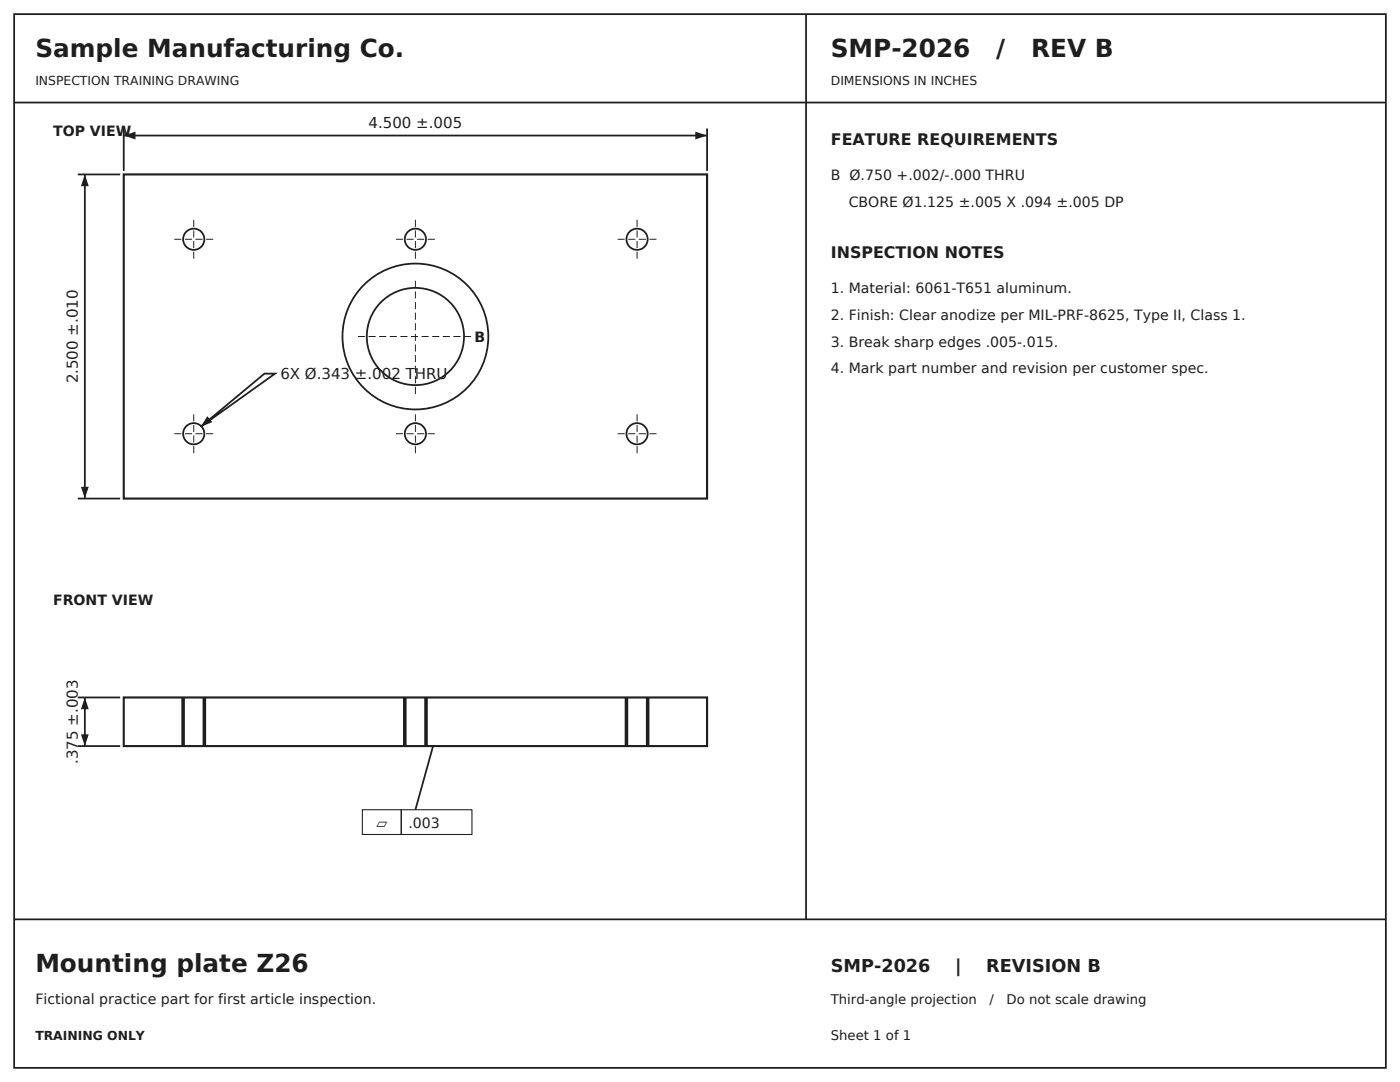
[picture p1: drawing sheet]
<svg xmlns="http://www.w3.org/2000/svg" width="279mm" height="216mm" viewBox="0 0 279 216" stroke-linecap="round" stroke-linejoin="round" font-family="sans-serif">
<defs><g id="words">
<g font-size="4.9" fill="#1a1f24">
<text x="7.1" y="11.3">Sample Manufacturing Co.</text>
<text x="165.8" y="11.3">SMP-2026</text>
<text x="198.8" y="11.3">/</text>
<text x="205.8" y="11.3">REV B</text>
<text x="7.1" y="194">Mounting plate Z26</text>
</g>
<g font-size="3.5" fill="#1a1f24">
<text x="165.8" y="194">SMP-2026</text>
<text x="190.6" y="194">|</text>
<text x="196.8" y="194">REVISION B</text>
</g>
<g font-size="3.2" fill="#1a1f24">
<text x="165.8" y="28.9">FEATURE REQUIREMENTS</text>
<text x="165.8" y="51.5">INSPECTION NOTES</text>
</g>
<g font-size="3" fill="#1a1f24">
<text x="73.5" y="25.6">4.500 ±.005</text>
<text x="15.5" y="76.5" transform="rotate(-90 15.5 76.5)">2.500 ±.010</text>
<text x="56" y="75.6">6X Ø.343 ±.002 THRU</text>
<text x="15.5" y="152.4" transform="rotate(-90 15.5 152.4)">.375 ±.003</text>
</g>
<g font-size="2.8" fill="#1a1f24">
<text x="10.6" y="27.2">TOP VIEW</text>
<text x="165.8" y="36">B Ø.750 +.002/-.000 THRU</text>
<text x="169.4" y="41.3">CBORE Ø1.125 ±.005 X .094 ±.005 DP</text>
<text x="165.8" y="58.6">1. Material: 6061-T651 aluminum.</text>
<text x="165.8" y="63.9">2. Finish: Clear anodize per MIL-PRF-8625, Type II, Class 1.</text>
<text x="94.7" y="68.2">B</text>
<text x="165.8" y="69.1">3. Break sharp edges .005-.015.</text>
<text x="165.8" y="74.4">4. Mark part number and revision per customer spec.</text>
<text x="10.6" y="120.6">FRONT VIEW</text>
<text x="75.1" y="165.3">⏥</text>
<text x="81.5" y="165.3">.003</text>
<text x="7.1" y="200.4">Fictional practice part for first article inspection.</text>
</g>
<g font-size="2.6" fill="#1a1f24">
<text x="165.8" y="200.4">Third-angle projection</text>
<text x="197.5" y="200.4">/</text>
<text x="200.9" y="200.4">Do not scale drawing</text>
<text x="165.8" y="207.4">Sheet 1 of 1</text>
</g>
<g font-size="2.5" fill="#1a1f24">
<text x="7.1" y="16.9">INSPECTION TRAINING DRAWING</text>
<text x="165.8" y="16.9">DIMENSIONS IN INCHES</text>
<text x="7.1" y="207.4">TRAINING ONLY</text>
</g>
</g></defs>
<path d="M2.8 2.8h273.8v210.3h-273.8zM160.9 2.8v180.6M2.8 20.5h273.8M24.7 25.6v8.5zM24.7 27h116.4zM141.1 25.6v8.5zM2.8 183.4h273.8" fill="none" stroke="#1a1f24" stroke-width=".35"/>
<path d="M24.7 34.8h116.4v64.7h-116.4z" fill="none" stroke="#1a1f24" stroke-width=".42"/>
<g fill="#1a1f24">
<path d="M24.7 27l2.3-.7v1.5z"/>
<path d="M138.8 26.3l2.3 .7-2.3 .8z"/>
</g>
<path d="M15.5 34.8h8.5zM16.9 34.8v64.7zM15.5 99.5h8.5z" fill="none" stroke="#1a1f24" stroke-width=".35"/>
<g fill="#1a1f24">
<path d="M16.2 97.1h1.5l-.8 2.4z"/>
<path d="M16.9 34.8l.8 2.4h-1.5z"/>
</g>
<g fill="none" stroke="#1a1f24" stroke-width=".35">
<path d="M40.1 85.1l12.7-10.5h2.1z"/>
<circle cx="38.7" cy="47.7" r="2.12"/>
<circle cx="82.9" cy="47.7" r="2.12"/>
<circle cx="127.1" cy="47.7" r="2.12"/>
<circle cx="38.7" cy="86.5" r="2.12"/>
<circle cx="82.9" cy="86.5" r="2.12"/>
<circle cx="127.1" cy="86.5" r="2.12"/>
</g>
<path d="M34.8 47.7h7.7M38.7 51.6v-7.7M79 47.7h7.8M82.9 51.6v-7.7M123.3 47.7h7.7M127.1 51.6v-7.7M34.8 86.5h7.7M38.7 90.4v-7.7M79 86.5h7.8M82.9 90.4v-7.7M123.3 86.5h7.7M127.1 90.4v-7.7" fill="none" stroke="#1a1f24" stroke-width=".2" stroke-dasharray="1.4 .7" stroke-linecap="butt"/>
<path d="M41.4 83l1 1.2-2.3 .9z" fill="#1a1f24"/>
<g fill="none" stroke="#1a1f24" stroke-width=".35">
<path d="M15.5 139.2h8.5zM16.9 139.2v9.7zM15.5 148.9h8.5z"/>
<circle cx="82.9" cy="67.1" r="14.6"/>
<circle cx="82.9" cy="67.1" r="9.7"/>
</g>
<path d="M71.4 67.1h23M82.9 78.6v-22.9" fill="none" stroke="#1a1f24" stroke-width=".2" stroke-dasharray="1.4 .7" stroke-linecap="butt"/>
<path d="M24.7 139.2h116.4v9.7h-116.4z" fill="none" stroke="#1a1f24" stroke-width=".42"/>
<path d="M36.5 139.2v9.7zM40.8 139.2v9.7zM80.8 139.2v9.7zM85 139.2v9.7zM125 139.2v9.7zM129.3 139.2v9.7z" fill="none" stroke="#1a1f24" stroke-width=".71" stroke-linecap="butt"/>
<g fill="#1a1f24">
<path d="M16.2 146.5h1.5l-.8 2.4z"/>
<path d="M16.9 139.2l.8 2.3h-1.5z"/>
</g>
<path d="M72.3 161.6h7.8v4.9h-7.8zM80.1 161.6h14.1v4.9h-14.1z" fill="none" stroke="#1a1f24" stroke-width=".21"/>
<path d="M86.4 148.9l-3.5 12.7z" fill="none" stroke="#1a1f24" stroke-width=".35"/>
<use href="#words"/>
</svg>
